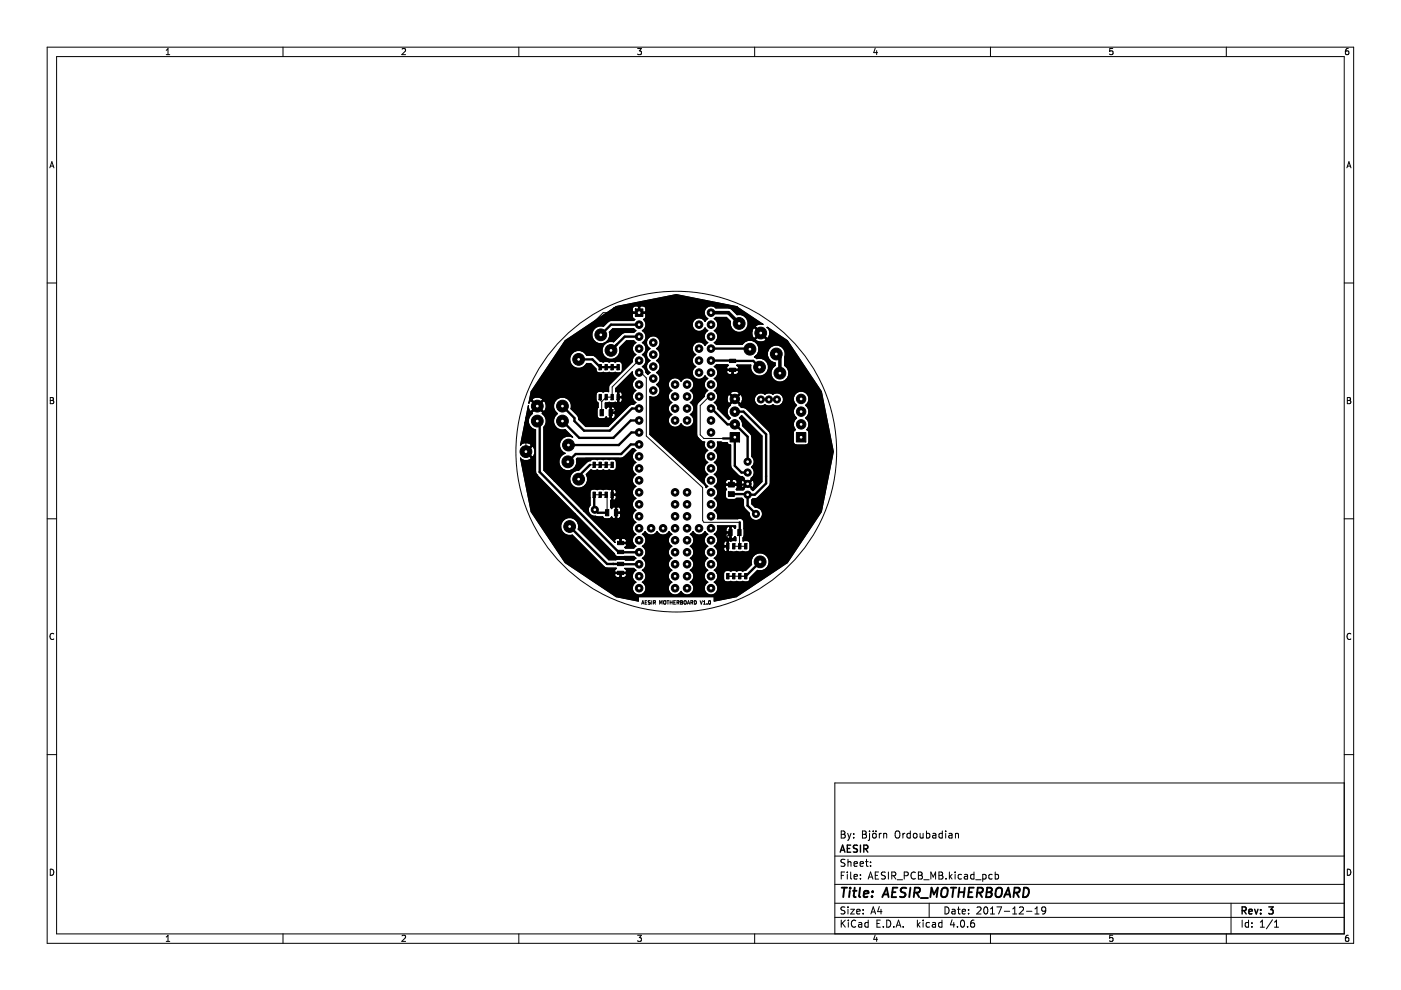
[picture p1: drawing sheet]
<svg xmlns="http://www.w3.org/2000/svg" width="297mm" height="210mm" viewBox="0 0 297 210" stroke-linecap="round" stroke-linejoin="round" font-family="sans-serif">
<g fill="none" stroke="#000" stroke-width=".21">
<path d="M10 10h277v190h-277zM12 12h273v186h-273zM35.2 11.6h.8M35.2 10.7l.4-.4v1.3M60 10v2M85.2 10.4l.5-.1 .3 .4-.8 .9h.8M110 10v2M135.2 10.3h.8l-.4 .5 .3 .1v.6l-.2 .1-.5-.1M160 10v2M185.6 10.2l-.4 1h.9M185.9 10.7v.9M210 10v2"/>
<path d="M235.9 10.3h-.6l-.1 .6 .7-.1v.7l-.2 .1-.5-.1M260 10v2M285.9 10.3l-.4 .1-.2 .2-.1 .7 .3 .3 .4-.1v-.7h-.4l-.3 .2M10.6 35.6l.4-1.3 .4 1.3M10.7 35.2h.6M285.6 35.6l.4-1.3 .4 1.3M285.7 35.2h.6M10 60h2M125.6 76.2l1.7 1.7h3.8M129.5 68.8h6M132.5 71.4l-3 2.9M135.5 66.3h-7.6l-10.6 10.5v20.9l2.6 2.5h1.3l3-3h7l.4 .3v7.3l-1 .9"/>
<path d="M135.5 76.5l-5.7 5.5v2.2h-1.3l-.9 1M135.5 79h.4l1.1 1.1v12.4l12 10.9v7l.2 .3h7.6M155.3 78.4h.1M285 60h2M10.7 84.3h.4l.2 .2-.2 .4 .2 .1 .1 .3-.2 .3h-.5zM10.7 84.9h.4M125.1 98.6h4.7M125.9 98.4l.1 .2M127.3 84.2v.6l.3 .4M127.6 85.2v2.3M131.1 84.2v1.7l-1.6 1.6v.7l-1.6 1.6h-1.4l-5.7-5.7h-2.8l-.7 .6h-2l-3.8 3.8v7.3M150.7 84.1h-.3l-1.9 1.9v6.2l.7 .8h4.1"/>
<path d="M285.7 84.3h.4l.2 .2-.2 .4 .2 .1 .1 .3-.2 .3h-.5zM285.7 84.9h.4M10 110h2M126 104.9h2.5l.2 .2v3.6M130.6 108.7v1.5l1 .9v4M131.6 119.6h.1M131.6 117v.1M154.9 112.9l-.6 .6v2.3h-.5M155.6 115.8h2.5M156.8 112.9v2.9M285 110h2M11.4 134.4a.58 .58 0 0 0-.8 .5 .58 .58 0 0 0 .8 .6"/>
<path d="M136 128.1l.3-.7 .2 .7M136.1 127.9h.4M136.8 127.7h.2M137.2 127.4h-.4v.7h.4M137.8 127.8h.1M137.8 127.8v.3h-.4M137.9 127.4l-.5 .1 .4 .3M138.2 127.4v.7M138.7 127.7l.3 .4M138.9 127.7h-.4M138.9 127.7v-.3h-.4v.7M138.9 127.7h.1"/>
<path d="M139.9 128.1v-.7l.2 .5 .3-.5v.7M140.8 127.4l.4 .1v.4l-.2 .2-.3-.1zM141.4 127.4h.4M141.6 127.4v.7M142.1 127.7h.4M142.1 127.4v.7M142.5 127.4v.7M142.9 127.7h.2M143.2 127.4h-.3v.7h.3M143.5 127.7h.4v-.3h-.4v.7M143.7 127.7l.3 .4M144.3 127.7h.2"/>
<path d="M144.3 127.4l.4 .1-.2 .2 .2 .3-.1 .1h-.3zM145.1 127.4l.4 .1v.4l-.2 .2-.3-.1zM145.7 128.1l.3-.7 .2 .7M145.8 127.9h.4M146.5 127.7h.3l.1-.3h-.4v.7M146.7 127.7l.2 .4M147.2 127.4a.38 .38 0 0 1 .5 .3 .38 .38 0 0 1-.5 .4zM148.4 127.4l.3 .7 .2-.7M149.2 128.1h.4M149.2 127.6l.2-.2v.7M149.9 128v.1M150.3 127.4h.1a.34 .34 0 0 1 .3 .3 .34 .34 0 0 1-.4 .3z"/>
<path d="M154.3 122.2h3.8M286.4 134.4a.58 .58 0 0 0-.8 .5 .58 .58 0 0 0 .8 .6M10 160h2M178.4 176.2h.5l.2 .3-.2 .4 .2 .1 .1 .4-.3 .3h-.5zM178.4 176.9h.5M179.7 176.7l.4 1M180.1 177.7l-.4 .5M180.4 176.7l-.3 1M181 177.5v.2M181 176.8v.1M182.9 176.2h.5l.2 .3-.2 .4 .2 .1 .1 .4-.3 .3h-.5zM182.9 176.9h.5"/>
<path d="M184.4 176.2v.1M184.4 176.7v1.3l-.3 .2M185.1 176.8l.2-.1 .4 .1 .1 .6-.2 .2-.3 .1-.2-.2zM185.1 176.2v.1M185.7 176.2v.1M186.4 176.7v1M186.9 176.7l-.5 .3M187.4 176.8l.2-.1 .3 .1 .1 .9M187.4 176.7v1M189.9 176.4l.2-.2a.5 .5 0 0 1 .7 .5v.5a.5 .5 0 0 1-.5 .5 .5 .5 0 0 1-.5-.5zM191.4 176.7v1M191.9 176.7l-.5 .3"/>
<path d="M193 176.8l-.4-.1-.3 .3 .1 .6h.6M193 176.2v1.5M193.7 176.8l.2-.1 .5 .1v.6l-.1 .2-.4 .1-.2-.2zM195.1 176.7v.9l.4 .1 .2-.2M195.7 176.7v1M196.4 176.8l.5-.1 .2 .3-.1 .6h-.6M196.4 176.2v1.5M197.8 176.8h.6v.9M198.4 177l-.5 .1-.2 .2 .2 .4 .5-.1M199.8 176.8l-.4-.1-.3 .3 .1 .6h.6M199.8 176.2v1.5M200.5 176.2v.1"/>
<path d="M200.5 176.7v1M201.2 176.8h.6l.1 .9M201.9 177l-.5 .1-.3 .2 .3 .4 .5-.1M202.6 176.8l.2-.1 .3 .1 .1 .9M202.6 176.7v1M285 166h-108v32M285 160h2M10.7 184.3a.66 .66 0 0 1 .7 .6 .66 .66 0 0 1-.7 .7zM35.2 198.7l.4-.4v1.3M35.2 199.6h.8M60 198v2M85.2 198.4l.5-.1 .3 .4-.8 .9h.8"/>
<path d="M110 198v2M135.2 198.3h.8l-.4 .5 .3 .1v.6l-.2 .1-.5-.1M160 198v2M177 194.5h108M177 191.5h108M177 187.5h108M177 181.5h108M178.4 195.1v1.5M178.4 185.6h.5M178.6 195.7l.6 .9M179.1 184.9h-.7v1.5M179.1 192.4l-.5-.1-.2 .1v.5l.6 .2 .1 .4-.2 .3-.6-.1"/>
<path d="M179.1 182.3l-.5-.1-.2 .1v.5l.6 .2 .1 .4-.2 .3-.6-.1M179.2 195.1l-.8 .8M179.6 184.9v.1M179.6 185.4v1M179.8 182.2v1.5M179.8 192.3v.1M179.8 192.8v1M179.8 182.8l.2-.1 .4 .1v.9M179.9 195.1v.1M179.9 195.6v1M180.4 192.8h.7l-.7 1h.7M180.4 184.9v1.3l.2 .2"/>
<path d="M181.1 183.2l.7-.2-.1-.2-.4-.1-.2 .2v.7h.6M181.1 185.9l.7-.2-.1-.2-.4-.1-.2 .2v.7h.6M181.4 195.2a.71 .71 0 0 0-1 .5 .71 .71 0 0 0 .7 .9l.3-.2M181.6 193.3l.8-.2-.1-.2-.4-.1-.3 .2 .1 .7h.6M182.1 195.7h.5l.1 .9M182.4 183.2l.7-.2-.1-.2-.4-.1-.2 .2v.7h.6M182.4 186.2v.2M182.4 185.5v.1M182.7 195.9l-.5 .1-.2 .2 .2 .4 .5-.1M183 193.6v.2M183 192.9v.1M183.5 182.7h.6"/>
<path d="M183.7 182.2v1.3l.4 .2M184.1 195.7l-.5-.1-.2 .3 .1 .6h.6M184.1 195.1v1.5M184.1 186.4l.5-1.5 .5 1.5M184.2 186h.7M184.6 182.8v.1M184.6 183.5v.2M184.6 193.8l.5-1.5 .5 1.5M184.8 193.4h.7M185.6 198.2l-.4 1h.9M185.6 185.6h.5M185.9 198.7v.9"/>
<path d="M185.9 195.8h.5M186.3 184.9h-.7v1.5h.7M186.4 192.2l-.3 1.1h.9M186.6 195.1h-.7v1.5h.7M186.8 192.8v1M187.3 196.4v.2M187.7 185l-.6-.1-.2 .1v.5l.7 .2 .1 .4-.3 .3-.5-.1M188 195.1a.76 .76 0 0 1 .9 .7 .76 .76 0 0 1-.9 .8zM188.4 184.9v1.5M189.1 185.7l.7-.1 .1-.2v-.4l-.8-.1v1.5M189.4 185.7l.5 .7M189.5 196.4v.2"/>
<path d="M190 196.6l.5-1.5 .5 1.5M190.1 196.2h.8M190.2 186.5h1.2M191.5 196.4v.2M191.7 185.7l.7-.1 .2-.2-.1-.4-.8-.1v1.5M194.1 185a.71 .71 0 0 0-1 .5 .71 .71 0 0 0 .7 .9l.3-.2M194.5 195.1v1.5M194.6 196l.5 .6M194.7 184.9h.5l.3 .3-.3 .4 .3 .1 .1 .4-.3 .3h-.6zM194.7 185.6h.5M195.1 195.6l-.6 .6M195.7 195.1v.1"/>
<path d="M195.7 195.6v1M195.9 186.5h1.1M197 191.5v3M197.1 195.7l-.5-.1-.2 .3 .1 .6h.6M197.4 186.4v-1.5l.5 1.1 .5-1.1v1.5M197.7 195.7h.6l.1 .9M198.4 195.9l-.5 .1-.3 .2 .3 .4 .5-.1M199.1 184.9h.5l.3 .3-.3 .4 .3 .1v.4l-.3 .3h-.5zM199.1 185.6h.5M199.7 195.7l-.4-.1-.3 .3 .1 .6h.6M199.7 195.1v1.5M200.4 192.3a.76 .76 0 0 1 .8 .7 .76 .76 0 0 1-.8 .8z"/>
<path d="M200.6 186.2v.2M201.3 184.9v1.5M201.4 185.8l.5 .6M201.9 192.9h.5l.1 .9M201.9 195l-.4 1.1h.9M201.9 185.4l-.6 .6M202.2 195.6v1M202.5 193.1l-.5 .1-.2 .2 .2 .4 .5-.1M202.5 184.9v.1M202.5 185.4v1M203 192.8h.6M203 196.4v.2"/>
<path d="M203.2 192.3v1.3l.4 .2M203.8 195.2l.2-.1a.8 .8 0 0 1 .5 .7 .8 .8 0 0 1-.5 .8l-.4-.6zM203.9 185.5l-.5-.1-.3 .3 .2 .6h.6M204 193.3l.7-.2-.1-.2-.4-.1-.2 .2 .1 .7h.5M204.5 185.5h.6v.9M205.1 196.4v.2M205.1 185.7l-.5 .1-.2 .2 .2 .4 .5-.1M205.4 193.6v.2M205.4 192.9v.1M206.5 195.1l-.4 .1a1.01 1.01 0 0 0 0 1.4l.5-.2v-.5l-.2-.2h-.5l-.1 .2M206.5 185.5l-.4-.1-.3 .3 .1 .6h.6M206.5 184.9v1.5"/>
<path d="M206.9 186.5h1.1M207.1 192.4l.6-.1 .3 .4-.9 1.1h.9M208.4 185.5l.4-.1 .3 .3-.2 .6h-.5M208.4 185.4v1.5M208.7 192.4l.2-.1a.8 .8 0 0 1 .6 .7 .8 .8 0 0 1-.6 .8l-.3-.6zM210 198v2M210 193.8h.9M210 192.7l.4-.4v1.5M210.4 185.5l-.5-.1-.3 .3 .2 .6h.6M211 185.5l.4-.1 .3 .3-.1 .6h-.6M211 184.9v1.5M211.4 192.3h1l-.7 1.5"/>
<path d="M212.9 193.2h1.2M214.7 193.8h.9M214.7 192.7l.4-.4v1.5M216.1 192.4l.6-.1 .3 .4-.9 1.1h.9M217.6 193.2h1.2M219.4 193.8h.9M219.4 192.7l.5-.4v1.5M221.7 192.9l-.3 .3-.4-.1-.1-.2v-.3l.2-.3 .5 .1 .1 .2a1 1 0 0 1-.4 1.2h-.3M235.9 198.3h-.6l-.1 .6h.7v.6l-.2 .1-.5-.1M260 198v2M261 191.5v6.5M263.4 195.1v1.5"/>
<path d="M264.7 195.7l-.4-.1-.3 .3 .1 .6h.6M264.7 195.1v1.5M265.4 196.4v.2M265.4 195.7v.1M267.2 196.6h.9M267.2 195.5l.4-.4v1.5M269.8 195l-1.3 1.9M270.2 196.6h.9M270.2 195.5l.4-.4v1.5M285.7 184.3a.66 .66 0 0 1 .7 .6 .66 .66 0 0 1-.7 .7zM285.9 198.3l-.4 .1-.2 .2-.1 .7 .3 .3 .4-.1v-.6l-.4-.1-.3 .2"/>
<circle cx="143.4" cy="95.8" r="34"/>
</g>
<g fill="none" stroke="#000" stroke-width=".3">
<path d="M179.6 179.9h.5M180.4 179.2h-.8v1.5h.8M181.8 179.3l-.6-.1-.2 .1v.5l.6 .2 .2 .4-.3 .3-.6-.1M182.4 179.2v1.5M183.1 180l.8-.1 .1-.2-.1-.4-.8-.1v1.5M183.5 180l.5 .7M178.1 180.7l.5-1.5 .5 1.5M178.3 180.3h.7M263.4 193.1l.7-.1 .1-.2-.1-.4-.7-.1v1.5M263.7 193.1l.5 .7M264.8 193.3l.7-.2-.1-.2-.4-.1-.2 .2 .1 .7h.5M266 192.8l.4 1 .3-1"/>
<path d="M267.3 193.6v.2M267.3 192.9v.1M269 192.3h.9l-.5 .6 .5 .1v.6l-.3 .2-.6-.2"/>
</g>
<g fill="none" stroke="#000" stroke-width=".4">
<path d="M178.5 188.2h1.1M179 188.2l-.2 2M180.2 188.9l-.2 1.3M180.3 188.2l-.1 .2M180.8 188.9h.8M181.2 188.2l-.2 1.7 .1 .2 .3 .1M182.4 188.2l-.3 1.7 .3 .3M183.1 189.5l1-.1v-.4l-.6-.1-.3 .3v.9h.7M184.9 190v.2M185 189v.2M187.1 190.2l.9-2 .4 2M187.3 189.6h1"/>
<path d="M189.2 189.2h.7M190.3 188.2h-1l-.2 2h.9M192.2 188.3a.85 .85 0 0 0-1.1 .1l-.1 .6 .9 .5-.1 .5a.85 .85 0 0 1-1 .1M193 188.2l-.2 2M193.8 189.3h.8l.3-.2a.51 .51 0 0 0-.2-.9h-.7l-.3 2M194.3 189.3l.6 .9M195.2 190.4h1.6M197.3 190.2l.2-2 .5 1.4 .8-1.4-.2 2M199.8 188.5a.69 .69 0 0 1 1.1 0 1.47 1.47 0 0 1-.6 1.7l-.6-.1a1.5 1.5 0 0 1 .1-1.6zM201.6 188.2h1.1M202.2 188.2l-.3 2M203.3 189.2h1.1"/>
<path d="M203.4 188.2l-.2 2M204.5 188.2l-.2 2M205.4 189.2h.6M206.5 188.2h-1l-.2 2h.9M207.2 189.3h.7l.4-.2a.51 .51 0 0 0-.2-.9h-.8l-.2 2M207.7 189.3l.5 .9M209.2 189.2h.7M209.3 188.2h.7l.2 .2 .1 .4-.4 .4 .2 .1a.58 .58 0 0 1-.3 .9h-.7zM211.3 188.5a.69 .69 0 0 1 1.1 0 1.47 1.47 0 0 1-.6 1.7l-.5-.1a1.5 1.5 0 0 1 0-1.6zM212.9 190.2l.9-2 .4 2M213.1 189.6h1M215 189.3h.8l.3-.2a.51 .51 0 0 0-.2-.9h-.8l-.2 2"/>
<path d="M215.5 189.3l.5 .9M217.1 188.2a.96 .96 0 0 1 1.1 .6 .96 .96 0 0 1-.3 1.1l-.6 .3h-.4z"/>
</g>
<g fill="none" stroke="#000" stroke-width=".5">
<path d="M122.7 76.2h2.9l1.7 1.7h3.8M135.3 69.1l.2-.3h-6l-2.1 2.2M135.5 71.4h-3l-3.3 3.3M150.7 76.5h9l1.3 1.4M150.7 73.9h8.2l.1 .1M113.9 89.3l.5 .5v10.3l16.7 16.9 4.4 .1M119.3 86.1l2.5 2.5v.7l2 2h5.5l4.7-4.7h1.5M125.1 98.6l-2.4 2.4v.6M135.5 89.2h-1.8l-3.7 3.6h-7.2l-3.5-3.5M135.5 91.7h-1.6l-2.7 2.7h-10.7M135.5 94.2h-1.8l-2 2.1h-9.7l-1.6 1.6M150.7 86.6l3.5 3.4h1.6"/>
<path d="M153.3 93h2.2l.3-.3v6.1l1.4 1.4h1.3M155.3 84.1l.5 .5M155.7 89.8l2.8 2.8v5.3M155.8 87.3h1.8l4.8 4.8v10.4l-2.4 2.4h-1.5M120.8 111.6l7.9 8h6.8M126 104.9v3.1l.7 .7h2M155.1 104.8h3.3l.1 .1M156.8 110.7v2.2M158.5 102.6l-.2 .2h-3.2M158.5 104.9v2.3l1.8 1.8M161.2 119.1l-3.1 3.1"/>
</g>
<g fill="#000" stroke="#000" stroke-width=".21">
<path d="M127 77.3h.5v1.1h-.5z" fill-rule="evenodd"/>
<path d="M128.3 77.3h.5v1.1h-.5z" fill-rule="evenodd"/>
<path d="M129.5 77.3h.5v1.1h-.5z" fill-rule="evenodd"/>
<path d="M130.8 77.3h.5v1.1h-.5z" fill-rule="evenodd"/>
<path d="M134.7 65.5h1.6v1.6h-1.6z" fill-rule="evenodd"/>
<path d="M154.7 78.1h1.3v.7h-1.3z" fill-rule="evenodd"/>
<path d="M154.7 76.2h1.3v.7h-1.3z" fill-rule="evenodd"/>
<path d="M119.8 72.2l10.3-6.8h4v.6l.1 .2h1.2v-1.2h.2v1.2h1.2l.1-.2-.1-.9-.4-.2h-.6l-.2 .1-1-.1-.5 .5h-4l.5-.4 12.8-2.5 12.7 2.5 5.7 3.8-.9-.1-.6 .3-.2 .3 2.5 2.5a1.41 1.41 0 0 0 0-2.3l4.3 2.7 7.2 10.8 2.6 12.8-2.6 12.7-7.2 10.8-10.8 7.2-4.7 .9v-.9h-16.1v.9l-4.7-.9-7.1-4.7h6.8a.63 .63 0 0 0 .5 .7h.5l.1-.2v-.7h.3v.7l.2 .2 .7-.1a.45 .45 0 0 0 .1-.8h-2.3l-.1 .2h-6.8l-3.7-2.5-7.2-10.8-2.2-11.4a1.42 1.42 0 0 0 2.3 0l-1.4-1.3h.4l1.1 1.1a1.41 1.41 0 0 0 0-2.3l-1.1 1.2-.4-.1 1.4-1.3a1.42 1.42 0 0 0-2.3 0l.9-4.7h.7a1.92 1.92 0 0 0 1.5 1.5v8.9l.3 .6 16.5 16.7 .2 .4 .4 .2h3.5l.4 .4-.4 .3h-1.7l-.5-.1-3.1 .1-6.5-6.5 .1-.2a1.92 1.92 0 0 0-1.8-2.3 1.92 1.92 0 0 0-2 2.1 1.92 1.92 0 0 0 2.4 1.6l6.8 6.8 .6 .3h2l-.1 .1a.45 .45 0 0 0-.2 .7h2.3l.2-.3-.4-.5h1.9l.4 .4-.1 .1a1.44 1.44 0 0 0 .1 2.4 1.45 1.45 0 0 0-.4 2.2 1.45 1.45 0 0 0 2.2 0 1.45 1.45 0 0 0-.4-2.2 1.42 1.42 0 0 0 .8-1.2 1.42 1.42 0 0 0-.8-1.3 1.42 1.42 0 0 0 .8-1.3 1.42 1.42 0 0 0-.8-1.2 1.42 1.42 0 0 0 .8-1.3 1.42 1.42 0 0 0-.8-1.3 1.42 1.42 0 0 0 .8-1.2 1.42 1.42 0 0 0-.8-1.3l.6-.6v.1a1.44 1.44 0 0 0 2.5-.1 1.42 1.42 0 0 0 1.3 .8 1.42 1.42 0 0 0 1.3-.8l.5 .6h-.1a1.44 1.44 0 0 0 .1 2.5 1.42 1.42 0 0 0-.7 1.3 1.42 1.42 0 0 0 .7 1.3 1.42 1.42 0 0 0-.7 1.2 1.42 1.42 0 0 0 .7 1.3 1.42 1.42 0 0 0-.7 1.3 1.42 1.42 0 0 0 .7 1.2 1.45 1.45 0 0 0-.3 2.3 1.45 1.45 0 0 0 2.3-.3 1.45 1.45 0 0 0 2.3 .3 1.45 1.45 0 0 0-.3-2.3 1.42 1.42 0 0 0 .7-1.2 1.42 1.42 0 0 0-.7-1.3 1.42 1.42 0 0 0 .7-1.3 1.42 1.42 0 0 0-.7-1.2 1.42 1.42 0 0 0 .7-1.3 1.42 1.42 0 0 0-.7-1.3 1.42 1.42 0 0 0 .7-1.2 1.42 1.42 0 0 0-.7-1.3l.5-.6 .1 .1a1.44 1.44 0 0 0 2.5-.1l.6 .6h-.2a1.44 1.44 0 0 0 .2 2.5 1.42 1.42 0 0 0-.8 1.3 1.42 1.42 0 0 0 .8 1.3 1.42 1.42 0 0 0-.8 1.2 1.42 1.42 0 0 0 .8 1.3 1.42 1.42 0 0 0-.8 1.3 1.42 1.42 0 0 0 .8 1.2 1.45 1.45 0 0 0-.5 2.2 1.45 1.45 0 0 0 2.3 0 1.45 1.45 0 0 0-.5-2.2 1.37 1.37 0 0 0 .7-1.8h1.3v1.1a.65 .65 0 0 0 .7 .7l.8-.1 .4 .1 .9-.1 .4 .1 .9-.1 .9 .1a.69 .69 0 0 0 .6-.9l1.6-1.6 .2 .1a1.92 1.92 0 0 0 2.3-1.8 1.92 1.92 0 0 0-2.1-2 1.92 1.92 0 0 0-1.6 2.5l-1.3 1.3-.6 .1-.4-.1-.9 .1-.9-.1-.4 .1-.3-.1a.9 .9 0 0 0-1.1 .4l-.1 .2h-1.3l-.7-.7h.2a1.44 1.44 0 0 0-.2-2.5 1.4 1.4 0 0 0 .4-2.3h1.6v.4l.3 .4 .3 .1 .2-.1v-.9h-.6l-.2 .1h-1.6l-.4-.3 .7-.7h1.3v.4l.2 .2h.6v-.9l-.2-.2-.3 .1-.3 .4h-1.3l.1-.3a1.4 1.4 0 0 0-.8-1.5l2.5-.1v.5a.52 .52 0 0 0 .9 .3v-1h-.7l-.2 .2h-2.3l.4-.4 .2-.7h1.7v.5l.2 .2h.7v-1a.49 .49 0 0 0-.6-.1 .49 .49 0 0 0-.3 .4h-1.7l-.1-.6h3.9l-.2 .5v-.1a.45 .45 0 0 0-.8-.1v2.2l.4 .2 .4-.4 .2 .2v.6l-1.1 .1-.3-.1-.2 .2v2.1l.2 .1 .3-.1 .9 .1 .4-.1 .9 .1 .4-.1 .9 .1a.65 .65 0 0 0 .6-.6v-1.4a1.11 1.11 0 0 0-1.5-.3v-.7l.3-.4-.1-2.9a.87 .87 0 0 0-1.3-.7h-4.3l.1-.2a1.4 1.4 0 0 0-.8-1.6 1.42 1.42 0 0 0 .8-1.3 1.42 1.42 0 0 0-.8-1.2 1.42 1.42 0 0 0 .8-1.3 1.42 1.42 0 0 0-.8-1.3l.6-.4 .2-.6h1.6l.2 .5h.9v-.8h.3v.8h1l.1-.2h.8l.2 .9 .2 .1 .8-.8h.4l.8 .8 .2-.1a1.01 1.01 0 0 0-.2-1.5l-.8 .8h-.4l-.8-.8-.2 .1-.2 .5h-.8a.65 .65 0 0 0-.5-.8h-.4l-.2 .2-.9-.2-.5 .5h-1.6v-.5l-.2-.6-.6-.4 .2-.1a1.44 1.44 0 0 0-.2-2.5 1.42 1.42 0 0 0 .8-1.2 1.42 1.42 0 0 0-.8-1.3 1.37 1.37 0 0 0 .7-1.8l2.1 .1 .1 .4 .6 .2v4.4l.3 .6 1.4 1.4 .8 .3 .4 .3-.1 .2 .8 .8 .8-.8v-.2a1.42 1.42 0 0 0 0-2.4 1.39 1.39 0 0 0 .1-2.2l-.1-4.5-1.9-2v-.6l-.2-.6-.4-.5 .4-.4 4.3 4.2v9.7l-1.8 1.9-1.2-1.2-.9 1.1h-1.4l-.1-.1 .2-.4v-.4l-.1-.1h-2.2a.57 .57 0 0 0 0 .9l-.2 .2a2.06 2.06 0 0 0 .2 1.7l.4 .2h1.3l.5-.3h1.1l.3 .4 .1 1.5 1.2 1.3v.4a1.41 1.41 0 0 0 1.6 1.2 1.41 1.41 0 0 0 1.2-1.6 1.41 1.41 0 0 0-1.6-1.2l-.7-.8v-.8l.2-.2 .8-.1 .3-.2 2.4-2.4 .2-.6-.1-10.8h5v2l.2 .5 .5 .2h2a.65 .65 0 0 0 .6-.7v-2l-.2-.4-.3-.2 .2-.2a1.65 1.65 0 0 0-.4-2.3 1.64 1.64 0 0 0 0-2.7 1.66 1.66 0 0 0 .3-2.4 1.66 1.66 0 0 0-2.5 0 1.66 1.66 0 0 0 .3 2.4 1.64 1.64 0 0 0 0 2.7 1.61 1.61 0 0 0-.2 2.5l-.3 .1-.2 .5h-5l-4.9-5-.3-.2-.8-.1-1.4-1.6-1 .9 .1 .2a1.66 1.66 0 0 0-.1 2.7l-.3 .4-2.3-2.3a1.32 1.32 0 0 0-.8-1.4 1.34 1.34 0 0 0 .8-1h1.9l.1 .7 .2 .5 .2 .1 1-1h.4l.9 1 .3-.1 .2-.5h2.5a1.51 1.51 0 0 0 2.3 .9 1.72 1.72 0 0 0 1.7 0 1.43 1.43 0 0 0 2.2-1.3 1.43 1.43 0 0 0-2.3-1.1 1.72 1.72 0 0 0-1.7 0 1.41 1.41 0 0 0-1.6 0 1.41 1.41 0 0 0-.6 1.5h-2.5v-.8l-.2-.5-.3-.1-.9 1h-.4l-1-1-.2 .1-.3 .6h-1.9l-.2-.9h2.8l1 1 1-1a1.17 1.17 0 0 0-2 0h-2.8l-.6-.6a1.42 1.42 0 0 0 .8-1.3 1.42 1.42 0 0 0-.8-1.2 1.4 1.4 0 0 0 .8-1.6h1.8l.3 .6 .7 .1 .2-.2v-.7h.2v.7l.2 .2h.5a.52 .52 0 0 0 .3-.9l-4.2 .2-.2-.5-.6-.5 .5-.4h2.3l.3 .2h-.2a.45 .45 0 0 0-.1 .8h2.2l.2-.4-.4-.4 .1-.1 2.9 .1a1.92 1.92 0 0 0 1.7 2.3 1.92 1.92 0 0 0 2-2.2 1.92 1.92 0 0 0-2.4-1.6l-.5-.3 .3-.3h2.4a1.85 1.85 0 0 0 1.6 1.5v.6a1.92 1.92 0 0 0-.4 2.9 1.92 1.92 0 0 0 2.9 0 1.92 1.92 0 0 0-.4-2.9l-.1-1.8a1.91 1.91 0 0 0-1.6-2.6 1.91 1.91 0 0 0-2 2.3h-2.4l.3-.3a1.92 1.92 0 0 0-.5-2.7 1.92 1.92 0 0 0-2.7 .6h-5.5l-.5-.4 .7-.7h8l.2 .3a1.52 1.52 0 0 0 2.1-.3l-1.1-1.1-1.2 1.1h-8l.1-.2a1.4 1.4 0 0 0-.8-1.6 1.42 1.42 0 0 0 .8-1.3 1.42 1.42 0 0 0-.8-1.2l.4-.3h2.2l.9 .8a1.88 1.88 0 0 0 .6 2 1.88 1.88 0 0 0 2 .2h1.9v.7l.3 .6 .3 .2 1.1-1.2-1.1-1.1-.3 .1-.3 .7h-1.9l.3-.1a1.91 1.91 0 0 0 .7-2.4 1.91 1.91 0 0 0-2.2-1.1l-1.5-1.3-3-.1a1.44 1.44 0 0 0-2.2 .1 1.44 1.44 0 0 0 .5 2.2l-.6 .6-.1-.2a1.46 1.46 0 0 0-2.2-.3 1.46 1.46 0 0 0 .1 2.3 1.46 1.46 0 0 0 2.2-.5l.6 .6-.2 .1a1.44 1.44 0 0 0 .2 2.4l-.6 .6-.1-.1a1.46 1.46 0 0 0-2.3-.2 1.46 1.46 0 0 0 .4 2.3 1.42 1.42 0 0 0-.8 1.3 1.42 1.42 0 0 0 .8 1.2 1.45 1.45 0 0 0-.3 2.3 1.45 1.45 0 0 0 2.3-.3l.6 .6h-.2a1.44 1.44 0 0 0 .2 2.5 1.31 1.31 0 0 0-.8 1.3l-1.4 1.3-.2 .6v6.2a2.13 2.13 0 0 0 1.5 1.5h.2l-.1 .2a1.4 1.4 0 0 0 .8 1.6 1.42 1.42 0 0 0-.8 1.3 1.42 1.42 0 0 0 .8 1.2 1.42 1.42 0 0 0-.8 1.3 1.42 1.42 0 0 0 .8 1.3 1.42 1.42 0 0 0-.8 1.3 1.42 1.42 0 0 0 .8 1.2l-.4 .3-.2-.6-11.7-10.7v-8l.4 .1a1.44 1.44 0 0 0 1.6-.7 1.44 1.44 0 0 0-.2-1.7h2.1l.2 .5 .5 .5a1.42 1.42 0 0 0-.7 1.3 1.42 1.42 0 0 0 .7 1.2 1.42 1.42 0 0 0-.7 1.3 1.42 1.42 0 0 0 .7 1.3 1.45 1.45 0 0 0-.3 2.3 1.45 1.45 0 0 0 2.3-.4 1.45 1.45 0 0 0 2.3 .4 1.45 1.45 0 0 0-.3-2.3 1.42 1.42 0 0 0 .7-1.3 1.42 1.42 0 0 0-.7-1.3 1.42 1.42 0 0 0 .7-1.2 1.42 1.42 0 0 0-.7-1.3 1.45 1.45 0 0 0 .3-2.3 1.45 1.45 0 0 0-2.3 .4 1.45 1.45 0 0 0-1.8-.7 1.45 1.45 0 0 0-.9 1.6h-2.1l-.4-.3h.1a1.44 1.44 0 0 0-.1-2.5 1.42 1.42 0 0 0 .8-1.3 1.42 1.42 0 0 0-.8-1.2 1.42 1.42 0 0 0 .8-1.3 1.42 1.42 0 0 0-.8-1.3 1.45 1.45 0 0 0 .4-2.2 1.45 1.45 0 0 0-2.2 0 1.45 1.45 0 0 0 .4 2.2 1.42 1.42 0 0 0-.8 1.3 1.42 1.42 0 0 0 .8 1.3 1.42 1.42 0 0 0-.8 1.2 1.42 1.42 0 0 0 .8 1.3l-.4 .4-.5-.4-.2-.8-.5-.5h.1a1.44 1.44 0 0 0-.1-2.5 1.42 1.42 0 0 0 .8-1.3 1.42 1.42 0 0 0-.8-1.3 1.42 1.42 0 0 0 .8-1.2 1.42 1.42 0 0 0-.8-1.3 1.42 1.42 0 0 0 .2-2.4l.5-.5v-.6l-.1-.2h-2.6l-.1 .2v.6l.5 .5-.2 .2h-4.9l-.6 .3-1 1a1.91 1.91 0 0 0-2.4 1.6 1.91 1.91 0 0 0 2.1 2.1 1.91 1.91 0 0 0 1.6-2.5l.7-.7h4.5l.4 .4-.4 .4-2.3 .1-2 1.9-.2-.1a1.92 1.92 0 0 0-2.3 1.8 1.92 1.92 0 0 0 2.1 2 1.92 1.92 0 0 0 1.6-2.5l1.5-1.4h1.6l.4 .3a1.42 1.42 0 0 0-.8 1.3 1.42 1.42 0 0 0 .8 1.3 1.38 1.38 0 0 0-.7 1.5l-4.8 4.8-.3 .5v1h-.7l-.4 .1-.9-.1a.65 .65 0 0 0-.6 .6v1.4l.4 .5v.9l-.2 .5v1.3l.2 .4 .4 .2h.7l.5-.2 .1-.2 .3 .3 .4 .1 .1-.2v-1h.3v1a.49 .49 0 0 0 .6 .2 .49 .49 0 0 0 .3-.5v-.5l-.2-.2h-1v-1.2h.3v1h.7l.2-.2-.1-.7a.45 .45 0 0 0-.8-.1l-.6-.2-.5 .4-.2-.2v-.9l.9-.2 .3 .1 .9-.1 .4 .1 .1-.2v-.9h.3v.9l.2 .2a.71 .71 0 0 0 .6-.9l-.2-.2h-.9v-1.1h.3v.9h.6l.2-.2-.1-.6-.6-.3a.42 .42 0 0 1-.6 0h-.1v-.6l3.5-3.6 .2 1 .5 .5h-.1a1.44 1.44 0 0 0 .1 2.5 1.42 1.42 0 0 0-.8 1.3 1.42 1.42 0 0 0 .8 1.2 1.11 1.11 0 0 1-1.2 .5l-4.7 4.6h-4.7l-1.5-1.5-.1-.6-1.5-1.6v-.2a1.92 1.92 0 0 0-2.6-2.2 1.92 1.92 0 0 0-.3 3.4 1.9 1.9 0 0 0-.7 2.4 1.9 1.9 0 0 0 2.3 1l1.6 1.6-.5-.2a1.9 1.9 0 0 0-2.2 1.3 1.9 1.9 0 0 0 1.1 2.3 1.9 1.9 0 0 0-1.2 2.4 1.9 1.9 0 0 0 2.4 1.3 1.9 1.9 0 0 0 1.2-2.4l.2-.2h9.3l.6-.3 1.8-1.8h.3l.4 .4-.1 .1a1.44 1.44 0 0 0 .1 2.4 1.42 1.42 0 0 0-.8 1.3 1.42 1.42 0 0 0 .8 1.3 1.42 1.42 0 0 0-.8 1.3 1.42 1.42 0 0 0 .8 1.2 1.42 1.42 0 0 0-.8 1.3 1.42 1.42 0 0 0 .8 1.3 1.42 1.42 0 0 0-.8 1.2 1.42 1.42 0 0 0 .8 1.3 1.42 1.42 0 0 0-.8 1.3 1.42 1.42 0 0 0 .8 1.2 1.42 1.42 0 0 0-.8 1.3 1.42 1.42 0 0 0 .8 1.3 1.42 1.42 0 0 0-.8 1.3 1.42 1.42 0 0 0 .8 1.2l-.4 .4h-1.7l-.3-.1 .2-.1a.45 .45 0 0 0 .1-.7h-1.3v-1h.3v.7h1l.2-.2a.63 .63 0 0 0-.6-.7h-.4l-.2 .2-.4-.2-.7 .1a.45 .45 0 0 0-.2 .8l-6.6-6.6h.9l.2 .5a1.78 1.78 0 0 0 1.5 .6l1.4 .1 .1 .2a1.3 1.3 0 0 0 1.8-.2v.1a.45 .45 0 0 0 .8 .1v-1h.2v1l.2 .2a.63 .63 0 0 0 .7-.5v-.5l-.2-.2h-.9v-1.2h.2v1h.7l.2-.2-.1-.7a.45 .45 0 0 0-.8-.1l-.6-.2-.4 .4-.2-.2v-1.5l.2-.2v-.9h.2v.9l.2 .2 .3-.1 .3-.4v-.4l-.2-.2h-.9l.1-1.1h.2v.9h.6l.2-.2a.71 .71 0 0 0-.5-.9 .5 .5 0 0 1-.8 0l-.2 .1-.9-.1-.4 .1-.9-.1-.4 .1-.4-.1a.9 .9 0 0 0-1.1 .4v3l-.4 .7v.6h-.9l-6.3-6.4h3.3l.3 .7a1.92 1.92 0 0 0 2.6 .5 1.92 1.92 0 0 0 .6-2.6l1-1 .4 .2 .9-.2 .4 .2 .9-.2 .9 .2 .4-.2 .3 .2a.9 .9 0 0 0 1.1-.4 2.26 2.26 0 0 0-.1-1.9l-.5-.2-.8 .2-.4-.2-.9 .2-.4-.2-.9 .2-.4-.2-.7 .1-.3 .3-.7 .2-1.8 1.8h-.4a1.92 1.92 0 0 0-1.5 2.3h-3.3l-2.2-2.3v-9.1l.2-.2a1.92 1.92 0 0 0-.5-2.7l.1-.3-1.2-1.1-1.1 1.1 .1 .3a1.91 1.91 0 0 0-.9 2h-.7l.7-3.7 .3 1.1 .3 .2 1.1-1.2h.4l1.2 1.2a1.41 1.41 0 0 0 0-2.3l-1.2 1.1h-.4l-1.1-1.1-.3 .1-.2 .4 .2-.7h.5l1.1 1.1 1.2-1.1-.2-.3a1.52 1.52 0 0 0-2.1 .3h-.5l.3-1.8 4.3-6.4h3.9a1.9 1.9 0 0 0 1.6 1.5 1.9 1.9 0 0 0 2-1h.8l1.2 1.1a.71 .71 0 0 0 .6 .9l.9-.2 .4 .2 .9-.2 .3 .2 .9-.2 .9 .2a.65 .65 0 0 0 .7-.7l-.1-1.4a1.11 1.11 0 0 0-1.5-.2l-.4-.2-.8 .2-.4-.2-.9 .2-.6-.2-1.4-1.2-1.5-.1-.1-.2a1.92 1.92 0 0 0-2.4-.7 1.92 1.92 0 0 0-1.1 2.2h-3.9z" fill-rule="evenodd"/>
<path d="M125.7 98h.5v1.1h-.5z" fill-rule="evenodd"/>
<path d="M127 98h.5v1.1h-.5z" fill-rule="evenodd"/>
<path d="M127 83.6h.5v1.2h-.5z" fill-rule="evenodd"/>
<path d="M127.2 86.9h.7v1.3h-.7z" fill-rule="evenodd"/>
<path d="M128.3 98h.5v1.1h-.5z" fill-rule="evenodd"/>
<path d="M128.3 83.6h.5v1.2h-.5z" fill-rule="evenodd"/>
<path d="M129.5 98h.5v1.1h-.5z" fill-rule="evenodd"/>
<path d="M129.5 83.6h.5v1.2h-.5z" fill-rule="evenodd"/>
<path d="M129.1 86.9h.7v1.3h-.7z" fill-rule="evenodd"/>
<path d="M130.8 83.6h.5v1.2h-.5z" fill-rule="evenodd"/>
<path d="M154.8 91.7h2v2h-2z" fill-rule="evenodd"/>
<path d="M168.9 91.7h2v2h-2z" fill-rule="evenodd"/>
<path d="M125.7 104.3h.5v1.2h-.5z" fill-rule="evenodd"/>
<path d="M127 104.3h.5v1.2h-.5z" fill-rule="evenodd"/>
<path d="M128.3 104.3h.5v1.2h-.5z" fill-rule="evenodd"/>
<path d="M128.4 108.1h.7v1.3h-.7z" fill-rule="evenodd"/>
<path d="M129.5 104.3h.5v1.2h-.5z" fill-rule="evenodd"/>
<path d="M130.9 114.8h1.3v.7h-1.3z" fill-rule="evenodd"/>
<path d="M130.9 116.7h1.3v.7h-1.3z" fill-rule="evenodd"/>
<path d="M130.9 119.2h1.3v.7h-1.3z" fill-rule="evenodd"/>
<path d="M130.3 108.1h.7v1.3h-.7z" fill-rule="evenodd"/>
<path d="M154.4 102.3h1.3v1h-1.3z" fill-rule="evenodd"/>
<path d="M154.4 104.3h1.3v1h-1.3z" fill-rule="evenodd"/>
<path d="M154.5 112.3h.7v1.3h-.7z" fill-rule="evenodd"/>
<path d="M154.1 115.3h.5v1.1h-.5z" fill-rule="evenodd"/>
<path d="M155.3 115.3h.5v1.1h-.5z" fill-rule="evenodd"/>
<path d="M156.4 112.3h.7v1.3h-.7z" fill-rule="evenodd"/>
<path d="M156.6 115.3h.5v1.1h-.5z" fill-rule="evenodd"/>
<path d="M157.9 115.3h.5v1.1h-.5z" fill-rule="evenodd"/>
<path d="M130.9 121.1h1.3v.7h-1.3z" fill-rule="evenodd"/>
<path d="M154.1 121.6h.5v1.1h-.5z" fill-rule="evenodd"/>
<path d="M155.3 121.6h.5v1.1h-.5z" fill-rule="evenodd"/>
<path d="M156.6 121.6h.5v1.1h-.5z" fill-rule="evenodd"/>
<path d="M157.9 121.6h.5v1.1h-.5z" fill-rule="evenodd"/>
<circle cx="122.7" cy="76.2" r="1.25"/>
<circle cx="127.4" cy="71" r="1.25"/>
<circle cx="129.5" cy="74.3" r="1.25"/>
<circle cx="135.5" cy="79" r=".8"/>
<circle cx="135.5" cy="71.4" r=".8"/>
<circle cx="135.5" cy="68.8" r=".8"/>
<circle cx="135.5" cy="73.9" r=".8"/>
<circle cx="135.5" cy="76.5" r=".8"/>
<circle cx="138.5" cy="72.6" r=".8"/>
<circle cx="138.5" cy="75.2" r=".8"/>
<circle cx="138.5" cy="77.7" r=".8"/>
<circle cx="148.2" cy="68.8" r=".8"/>
<circle cx="148.2" cy="73.9" r=".8"/>
<circle cx="148.2" cy="76.5" r=".8"/>
<circle cx="148.2" cy="79" r=".8"/>
<circle cx="150.7" cy="66.3" r=".8"/>
<circle cx="150.7" cy="68.8" r=".8"/>
<circle cx="150.7" cy="73.9" r=".8"/>
<circle cx="150.7" cy="79" r=".8"/>
<circle cx="150.7" cy="71.4" r=".8"/>
<circle cx="150.7" cy="76.5" r=".8"/>
<circle cx="156.7" cy="68.6" r="1.25"/>
<circle cx="159" cy="74" r="1.25"/>
<circle cx="161" cy="77.9" r="1.25"/>
<circle cx="161.3" cy="70.6" r="1.25"/>
<circle cx="164.6" cy="75.1" r="1.25"/>
<circle cx="165.4" cy="79.1" r="1.25"/>
<circle cx="111.5" cy="95.8" r="1.25"/>
<circle cx="113.9" cy="89.3" r="1.25"/>
<circle cx="113.9" cy="86.1" r="1.25"/>
<circle cx="119.3" cy="89.3" r="1.25"/>
<circle cx="119.3" cy="86.1" r="1.25"/>
<circle cx="120.4" cy="97.9" r="1.25"/>
<circle cx="120.5" cy="94.4" r="1.25"/>
<circle cx="135.5" cy="99.3" r=".8"/>
<circle cx="135.5" cy="89.2" r=".8"/>
<circle cx="135.5" cy="91.7" r=".8"/>
<circle cx="135.5" cy="96.8" r=".8"/>
<circle cx="135.5" cy="94.2" r=".8"/>
<circle cx="135.5" cy="86.6" r=".8"/>
<circle cx="135.5" cy="81.5" r=".8"/>
<circle cx="135.5" cy="84.1" r=".8"/>
<circle cx="138.5" cy="82.8" r=".8"/>
<circle cx="138.5" cy="80.3" r=".8"/>
<circle cx="143.1" cy="89.2" r=".8"/>
<circle cx="143.1" cy="81.5" r=".8"/>
<circle cx="143.1" cy="86.6" r=".8"/>
<circle cx="143.1" cy="84.1" r=".8"/>
<circle cx="145.7" cy="89.2" r=".8"/>
<circle cx="145.7" cy="84.1" r=".8"/>
<circle cx="145.7" cy="86.6" r=".8"/>
<circle cx="145.7" cy="81.5" r=".8"/>
<circle cx="150.7" cy="94.2" r=".8"/>
<circle cx="150.7" cy="96.8" r=".8"/>
<circle cx="150.7" cy="86.6" r=".8"/>
<circle cx="150.7" cy="81.5" r=".8"/>
<circle cx="150.7" cy="99.3" r=".8"/>
<circle cx="150.7" cy="91.7" r=".8"/>
<circle cx="150.7" cy="84.1" r=".8"/>
<circle cx="150.7" cy="89.2" r=".8"/>
<circle cx="155.8" cy="84.6" r="1"/>
<circle cx="155.8" cy="90" r="1"/>
<circle cx="155.8" cy="87.3" r="1"/>
<circle cx="158.5" cy="97.9" r=".76"/>
<circle cx="161.3" cy="84.7" r=".75"/>
<circle cx="163" cy="84.7" r=".75"/>
<circle cx="164.7" cy="84.7" r=".75"/>
<circle cx="169.9" cy="90" r="1"/>
<circle cx="169.9" cy="87.3" r="1"/>
<circle cx="169.9" cy="84.6" r="1"/>
<circle cx="120.8" cy="111.6" r="1.25"/>
<circle cx="122.7" cy="101.6" r="1.25"/>
<circle cx="126.1" cy="108.1" r=".75"/>
<circle cx="135.5" cy="104.4" r=".8"/>
<circle cx="135.5" cy="106.9" r=".8"/>
<circle cx="135.5" cy="112" r=".8"/>
<circle cx="135.5" cy="101.9" r=".8"/>
<circle cx="135.5" cy="117.1" r=".8"/>
<circle cx="135.5" cy="119.6" r=".8"/>
<circle cx="135.5" cy="109.5" r=".8"/>
<circle cx="135.5" cy="114.6" r=".8"/>
<circle cx="138" cy="112" r=".8"/>
<circle cx="140.6" cy="112" r=".8"/>
<circle cx="143.1" cy="104.4" r=".8"/>
<circle cx="143.1" cy="109.5" r=".8"/>
<circle cx="143.1" cy="119.6" r=".8"/>
<circle cx="143.1" cy="117.1" r=".8"/>
<circle cx="143.1" cy="114.6" r=".8"/>
<circle cx="143.1" cy="112" r=".8"/>
<circle cx="143.1" cy="106.9" r=".8"/>
<circle cx="145.7" cy="109.5" r=".8"/>
<circle cx="145.7" cy="106.9" r=".8"/>
<circle cx="145.7" cy="114.6" r=".8"/>
<circle cx="145.7" cy="112" r=".8"/>
<circle cx="145.7" cy="104.4" r=".8"/>
<circle cx="145.7" cy="117.1" r=".8"/>
<circle cx="145.7" cy="119.6" r=".8"/>
<circle cx="148.2" cy="112" r=".8"/>
<circle cx="150.7" cy="101.9" r=".8"/>
<circle cx="150.7" cy="117.1" r=".8"/>
<circle cx="150.7" cy="114.6" r=".8"/>
<circle cx="150.7" cy="112" r=".8"/>
<circle cx="150.7" cy="104.4" r=".8"/>
<circle cx="150.7" cy="119.6" r=".8"/>
<circle cx="150.7" cy="109.5" r=".8"/>
<circle cx="150.7" cy="106.9" r=".8"/>
<circle cx="158.5" cy="104.9" r=".76"/>
<circle cx="158.5" cy="100.2" r=".76"/>
<circle cx="158.5" cy="102.6" r=".76"/>
<circle cx="160.3" cy="109" r=".75"/>
<circle cx="161.2" cy="119.1" r="1.25"/>
<circle cx="135.5" cy="124.7" r=".8"/>
<circle cx="135.5" cy="122.2" r=".8"/>
<circle cx="143.1" cy="122.2" r=".8"/>
<circle cx="143.1" cy="124.7" r=".8"/>
<circle cx="145.7" cy="124.7" r=".8"/>
<circle cx="145.7" cy="122.2" r=".8"/>
<circle cx="150.7" cy="124.7" r=".8"/>
<circle cx="150.7" cy="122.2" r=".8"/>
</g>
<path d="M150.7 66.3h3.7l2.3 2.3M164.6 75.1l.8 .7v3.3" fill="none" stroke="#000" stroke-width=".75"/>
<g fill="none" stroke="#000" stroke-width=".25">
<path d="M116.9 76.6h3.9M121.1 75.1a1.89 1.89 0 0 1 3.3 .2l1.5 .1 1.4 1.2 .6 .2 .4-.2 .9 .2 .3-.2 .9 .2 .4-.2a.89 .89 0 0 1 1.1 .4 2.21 2.21 0 0 1-.1 1.9l-.5 .2-.9-.2-.4 .2-.8-.2-.4 .2-.9-.2-.4 .2a.89 .89 0 0 1-1.1-.4v-.5l-1.2-1.1h-.8a1.91 1.91 0 0 1-2.7 .7 1.91 1.91 0 0 1-.6-2.7zM128.9 68.2h.1M128.9 68.2l-1 1a1.91 1.91 0 0 0-2.4 1.6 1.91 1.91 0 0 0 2.1 2.1 1.91 1.91 0 0 0 1.6-2.5l.7-.7h4.5l.4 .4-.4 .4h-1.9l-.7 .2M130.1 65.4h4M131.8 70.7l-1.7 1.8a1.91 1.91 0 0 0-2.5 1.6 1.91 1.91 0 0 0 2.1 2.1 1.91 1.91 0 0 0 1.6-2.5l1.5-1.4h1.6l.4 .3a1.42 1.42 0 0 0-.8 1.3 1.42 1.42 0 0 0 .8 1.3 1.38 1.38 0 0 0-.7 1.5l-4.8 4.8-.3 .5v1M131.8 70.7h.1M134.6 67.7l-.5-.5v-.6l.1-.2h2.6l.1 .2v.6l-.5 .5M134.6 67.7h.1M134.6 67.7l-.2 .2h-4.9l-.6 .3M135.4 65v1.2h-1.2l-.1-.2v-.6M135.4 65l-.2-.1h-.6l-.5 .5"/>
<path d="M135.4 66.4h.1M135.4 65h.2M135.6 65l.2-.1 .9 .1 .2 .4v.6l-.1 .2h-1.2zM135.6 66.4h.1M136.4 67.7a1.42 1.42 0 0 1-.2 2.4 1.42 1.42 0 0 1 .8 1.3 1.42 1.42 0 0 1-.8 1.2 1.42 1.42 0 0 1 .8 1.3 1.42 1.42 0 0 1-.8 1.3 1.42 1.42 0 0 1 .8 1.3 1.42 1.42 0 0 1-.8 1.2 1.3 1.3 0 0 1 .7 1.3l.5 .4 .4-.4a1.42 1.42 0 0 1-.8-1.3 1.42 1.42 0 0 1 .8-1.2 1.42 1.42 0 0 1-.8-1.3 1.42 1.42 0 0 1 .8-1.3 1.45 1.45 0 0 1-.4-2.2 1.45 1.45 0 0 1 2.2 0 1.45 1.45 0 0 1-.4 2.2 1.42 1.42 0 0 1 .8 1.3 1.42 1.42 0 0 1-.8 1.3 1.42 1.42 0 0 1 .8 1.2 1.42 1.42 0 0 1-.8 1.3 1.42 1.42 0 0 1 .8 1.3 1.42 1.42 0 0 1-.8 1.2 1.44 1.44 0 0 1 .6 2 1.44 1.44 0 0 1-2 .6v8l11.7 10.7M136.4 67.7h.1M152.1 71.9h8M152.2 78.7h1.8M152.2 78.7a1.4 1.4 0 0 1-.8 1.6 1.42 1.42 0 0 1 .8 1.2 1.42 1.42 0 0 1-.8 1.3 1.42 1.42 0 0 1 .8 1.3 1.42 1.42 0 0 1-.8 1.2 1.32 1.32 0 0 1 .8 1.4l2.3 2.3 .3-.4a1.65 1.65 0 0 1 .1-2.7M155.2 78.3h.1M155.2 78.5v.7l-.2 .2h-.5a.63 .63 0 0 1-.5-.7M155.4 78.5v.7l.2 .2h.5a.52 .52 0 0 0 .3-.9h-2.2l-.2 .2"/>
<path d="M155.4 78.3h.1M156.1 65h.1M156.1 65l5.7 3.8a1.36 1.36 0 0 0-1.7 .5l2.5 2.5a1.41 1.41 0 0 0 0-2.3l4.3 2.7 7.2 10.8 2.6 12.8-2.6 12.7-7.2 10.8-10.8 7.2-4.7 .9v-.9h-16.1v.9l-4.7-.9-10.8-7.2-7.2-10.8-2.2-11.4a1.42 1.42 0 0 0 2.3 0l-1.4-1.3M156.1 65l-12.7-2.5-12.8 2.5-10.8 7.2-7.2 10.8-.5 2.5 .2-.4 .3-.1 1.1 1.1M156.2 77.5h.1a.45 .45 0 0 1 .1 .8h-2.2a.47 .47 0 0 1-.1-.5 .47 .47 0 0 1 .4-.3l-.3-.2h-2.3l-.5 .4 .6 .5 .2 .5M156.2 77.5l3-.1a1.91 1.91 0 0 0 1.7 2.4 1.91 1.91 0 0 0 2-2.1 1.91 1.91 0 0 0-2.4-1.7l-.5-.3a1.91 1.91 0 0 0 .4-3 1.91 1.91 0 0 0-3 .3h-5.5l-.5-.4a1.42 1.42 0 0 0 .8-1.2 1.42 1.42 0 0 0-.8-1.3 1.42 1.42 0 0 0 .8-1.3 1.42 1.42 0 0 0-.8-1.2l.4-.3h2.2l.9 .8a1.92 1.92 0 0 0 1.7 2.4 1.92 1.92 0 0 0 2-2.1 1.92 1.92 0 0 0-2.3-1.7l-1.5-1.3-3-.1a1.44 1.44 0 0 0-2.2 .1 1.44 1.44 0 0 0 .5 2.2l-.6 .6a1.45 1.45 0 0 0-2.2-.5 1.45 1.45 0 0 0 0 2.3 1.45 1.45 0 0 0 2.2-.5l.6 .6a1.42 1.42 0 0 0-.8 1.3 1.42 1.42 0 0 0 .8 1.2l-.6 .6a1.45 1.45 0 0 0-2.3-.3 1.45 1.45 0 0 0 .3 2.3 1.42 1.42 0 0 0-.8 1.3 1.42 1.42 0 0 0 .8 1.2 1.45 1.45 0 0 0-.3 2.3 1.45 1.45 0 0 0 2.3-.3l.6 .6a1.42 1.42 0 0 0-.8 1.2 1.42 1.42 0 0 0 .8 1.3 1.31 1.31 0 0 0-.8 1.3l-1.4 1.3-.2 .6v6.2a2.13 2.13 0 0 0 1.5 1.5h.2a1.37 1.37 0 0 0 .7 1.8 1.42 1.42 0 0 0-.8 1.3 1.42 1.42 0 0 0 .8 1.2 1.42 1.42 0 0 0-.8 1.3 1.42 1.42 0 0 0 .8 1.3 1.42 1.42 0 0 0-.8 1.3 1.42 1.42 0 0 0 .8 1.2l-.4 .3M156.2 77.5h.1M157.5 70.3h1.9M159.7 69.6l.3-.1 1.1 1.1-1.1 1.2a1.52 1.52 0 0 1-.3-2.2zM160.1 71.9l1.2-1.1 1.1 1.1a1.4 1.4 0 0 1-2.3 0zM160.3 75.4h2.4M161.3 70.4h.1"/>
<path d="M161.5 70.6h.1M163 74a1.93 1.93 0 0 1 2.5-.6 1.93 1.93 0 0 1 .9 2.4v1.7a1.92 1.92 0 0 1 .4 2.9 1.92 1.92 0 0 1-2.9 0 1.92 1.92 0 0 1 .4-2.9v-.6a1.9 1.9 0 0 1-1.3-2.9zM111.3 89.7h.7M111.3 95.8h.1M111.3 95.8h.4M112 89.7l.3 .6 .5 .6 .7 .3M112.3 84.8h.5M112.8 94.6a1.4 1.4 0 0 1 0 2.3l-1.1-1.1zM112.9 87.7l-.6 .5-.3 .7v.8M112.9 87.7l-.1-.3 1.1-1.1 1.2 1.1-.1 .3M112.9 87.7h.1M112.9 84.5a1.55 1.55 0 0 1 2.2 .3l-1.2 1.1-1.1-1.1z"/>
<path d="M113.5 91.2h.1M113.5 91.2v8.9M113.7 86.1l-1.1 1.2-.3-.2-.3-1.1-1.6 8.4a1.41 1.41 0 0 1 2.3 0l-1.4 1.4M113.7 86.1h.4M115 87.7h.1M115 87.7a1.88 1.88 0 0 1 .3 2.9v9.1l15.1 15.3a.49 .49 0 0 1-.1-.5 .49 .49 0 0 1 .5-.4h.5l.1 .2M115.3 85a1.4 1.4 0 0 1 0 2.3l-1.2-1.2zM122.4 88l-1.3-1.3a1.91 1.91 0 0 0-1.1-2.4 1.91 1.91 0 0 0-2.5 .9 1.91 1.91 0 0 0 .7 2.5 1.9 1.9 0 0 0-.7 2.4 1.9 1.9 0 0 0 2.3 1l1.6 1.6a1.89 1.89 0 0 0-2.6 .9 1.89 1.89 0 0 0 1 2.5 1.9 1.9 0 0 0-1.2 2.4 1.9 1.9 0 0 0 2.4 1.3 1.9 1.9 0 0 0 1.2-2.4l.2-.2h9.3l.6-.3M122.4 88h.1M128.5 86.6h.1M129 83h-.7l-.4 .1-.4-.1a.9 .9 0 0 0-1.1 .4 2.26 2.26 0 0 0 .1 1.8l.3 .3v.9l-.2 .5v1.3a.65 .65 0 0 0 .6 .6h1l.3-.4 .1 .1a.45 .45 0 0 0 .7 .1v-2.2M129 83h.1"/>
<path d="M129.3 87.6h1l.2 .2v.5a.52 .52 0 0 1-.9 .3v-1M129.3 87.4h.1M129.3 86.4h.3M129.3 86.4a.47 .47 0 0 0-.4-.2 .47 .47 0 0 0-.4 .4M129.8 86.2a.63 .63 0 0 1 .7 .5v.5l-.2 .2h-.7v-1zM130.3 89h.1M130.4 85.3l-.4 .1-.8-.1-.8 .1-.1 1 .2 .2M130.4 85.3h.1M130.9 84.3h.9l.2 .2a.71 .71 0 0 1-.6 .9l-.2-.2v-.9M130.9 84.1h.1M130.9 83.2l-.1-.2h-.2v-.6l3.5-3.6a1.35 1.35 0 0 0 .7 1.5 1.42 1.42 0 0 0-.8 1.2 1.42 1.42 0 0 0 .8 1.3 1.42 1.42 0 0 0-.8 1.3 1.42 1.42 0 0 0 .8 1.2 1.11 1.11 0 0 1-1.2 .5l-.2 .2M130.9 83.2v2l-.1 .2-.3-.1"/>
<path d="M130.9 83.2h.3M131.2 83.2l.2-.2a.71 .71 0 0 1 .6 .9l-.2 .2h-.6zM132.3 96.9h.1M132.3 96.9l1.8-1.8h.3l.4 .4a1.42 1.42 0 0 0-.8 1.3 1.42 1.42 0 0 0 .8 1.2 1.42 1.42 0 0 0-.8 1.3 1.42 1.42 0 0 0 .8 1.3 1.42 1.42 0 0 0-.8 1.3 1.42 1.42 0 0 0 .8 1.2 1.42 1.42 0 0 0-.8 1.3 1.42 1.42 0 0 0 .8 1.3 1.42 1.42 0 0 0-.8 1.2 1.42 1.42 0 0 0 .8 1.3 1.42 1.42 0 0 0-.8 1.3 1.42 1.42 0 0 0 .8 1.2 1.42 1.42 0 0 0-.8 1.3 1.42 1.42 0 0 0 .8 1.3 1.42 1.42 0 0 0-.8 1.3 1.42 1.42 0 0 0 .8 1.2l-.4 .4h-1.7l-.2-.1M133.4 86l-4.5 4.4h-4.7l-1.5-1.5-.3-.9M133.4 86h.1M139.6 81.8h2.1M141.9 80.7a1.44 1.44 0 0 1 2.5 .2 1.45 1.45 0 0 1 2.3-.4 1.45 1.45 0 0 1-.3 2.3 1.42 1.42 0 0 1 .7 1.3 1.42 1.42 0 0 1-.7 1.2 1.42 1.42 0 0 1 .7 1.3 1.42 1.42 0 0 1-.7 1.3 1.45 1.45 0 0 1 .3 2.3 1.45 1.45 0 0 1-2.3-.4 1.45 1.45 0 0 1-2.3 .4 1.45 1.45 0 0 1 .3-2.3 1.42 1.42 0 0 1-.7-1.3 1.42 1.42 0 0 1 .7-1.3 1.42 1.42 0 0 1-.7-1.2 1.42 1.42 0 0 1 .7-1.3 1.42 1.42 0 0 1-.5-2.1zM152 83.4h2.8M152.2 84.3h1.9M154.1 84.3l.3-.6 .2-.1 1 1M154.1 84.3l.1 .7 .2 .5 .2 .1 1-1"/>
<path d="M154.9 85.9l-.1-.2 1-.9 1 .9-.1 .2M154.9 85.9h.1M154.9 83.2a1.29 1.29 0 0 1 1.9 .2l-1 1-1-1zM155.6 84.6h.4M156.7 85.9h.1M156.7 85.9l.5 .5h.4M156.9 83.6a1.15 1.15 0 0 1 0 2l-.9-1zM157.4 85h2.5M157.6 86.4h.1M157.6 86.4l.7 .3 4.8 4.7M159.1 92h.1M159.1 92l.3 .6v4.2a1.38 1.38 0 0 1-.1 2.2 1.4 1.4 0 0 1 0 2.4v.2l-.8 .8-.8-.8 .1-.2-.6-.3"/>
<path d="M159.1 92l-1.7-1.7v-.6l-.2-.6-.4-.5 .4-.4 4.3 4.2v9.7l-1.8 1.9-1.2-1.2-.9 1.1-1.5-.1a.57 .57 0 0 0 .1-.9h-2.2a.57 .57 0 0 0 0 .9 2.02 2.02 0 0 0-.2 1.7l.6 .4h1.3l.5-.3h1.1l.3 .4v1.2M160.2 83.9a1.63 1.63 0 0 1 2-.4 1.73 1.73 0 0 1 1.7 0 1.43 1.43 0 0 1 2.2 1.3 1.43 1.43 0 0 1-2.3 1.1 1.73 1.73 0 0 1-1.7 0 1.41 1.41 0 0 1-1.8-.2 1.41 1.41 0 0 1-.1-1.8zM163.1 91.4h.1M163.1 91.4l.2 .7v10.4l-.2 .6M163.2 91.7h5M168.5 83.7a1.66 1.66 0 0 1 2.5-.3 1.66 1.66 0 0 1-.2 2.5 1.64 1.64 0 0 1 0 2.7 1.61 1.61 0 0 1 .2 2.5l.3 .2 .2 .4v2a.65 .65 0 0 1-.6 .7h-2a.65 .65 0 0 1-.7-.7v-2l.2-.5 .3-.1a1.6 1.6 0 0 1 .2-2.5 1.64 1.64 0 0 1 0-2.7 1.65 1.65 0 0 1-.4-2.2zM113.5 100.1h.1M113.5 100.1l.1 .3M113.6 100.4h.1M113.6 100.4l.2 .3M113.8 100.7h.1M113.8 100.7l8.1 8.3"/>
<path d="M117.5 102h3.3M121.1 100.5l.5-.5 1.1-.3 1.8-1.8 .7-.2a1.13 1.13 0 0 1 1.4-.2l.4-.2 .9 .2 .4-.2 .9 .2 .3-.2a.89 .89 0 0 1 1.2 .4 2.21 2.21 0 0 1-.2 1.9l-.5 .2-.8-.2-.4 .2-.9-.2-.4 .2-.9-.2-.9 .2-.4-.2-1 1a1.92 1.92 0 0 1-1.7 2.9 1.92 1.92 0 0 1-1.5-3zM121.9 109h.1M121.9 109l8.4 8.4a.63 .63 0 0 0 .6 .6h1.6M123.2 107.7h.1M123.8 108.4h.9M124.7 108.4a1.54 1.54 0 0 0 1.7 1.1l1.4 .1M127.8 109.6h.1M129.5 106.1v1.5l.2 .2v-.1a.45 .45 0 0 1 .8-.1M129.5 106.1h.1M129.6 105h.9l.2 .2a.71 .71 0 0 1-.5 .9l-.3-.2v-.9M129.6 104.8h.1"/>
<path d="M129.7 103.9v2l-.2 .2M129.7 103.9h.2M129.7 103.9l-.2-.2-.3 .1-.9-.1-.4 .1-.9-.1-.4 .1-.4-.1a.9 .9 0 0 0-1.1 .4v3l-.4 .7v.6M129.9 103.9l.3-.2a.71 .71 0 0 1 .5 .9l-.2 .2h-.6zM130.5 108.8v1a.47 .47 0 0 1-.5 .2 .47 .47 0 0 1-.3-.4l-.4 .4a1.31 1.31 0 0 1-1.5-.4M130.5 107.6v1.2h.9l.2 .2v.5a.52 .52 0 0 1-.9 .3v-1M130.5 107.6h.2M130.7 107.6a.49 .49 0 0 1 .6-.1 .49 .49 0 0 1 .3 .4v.5l-.2 .2h-.7zM131.4 114.3v1h1.3a.47 .47 0 0 1 .1 .4 .47 .47 0 0 1-.4 .4M131.4 114.3h.3M131.9 114.1h.4a.52 .52 0 0 1 .4 .9h-1v-.7zM132.4 116.1h.1"/>
<path d="M132.5 118h.1M132.5 118h1.9l.4 .4-.4 .3h-1.7l-.5-.1-3.1 .1-6.5-6.5a1.91 1.91 0 0 0-1.6-2.5 1.91 1.91 0 0 0-2.1 2.1 1.91 1.91 0 0 0 2.4 1.6l6.8 6.8M149.5 102.8h.1M149.5 102.8l.2 .3M149.7 103.1h.1M149.7 103.1v.2M149.7 103.4h.1M151.6 113.2h2.3M151.8 116.1h1.6M152.1 115.1h1.3M152.2 102.1l-.2 .6-.6 .4a1.42 1.42 0 0 1 .8 1.3 1.42 1.42 0 0 1-.8 1.3 1.42 1.42 0 0 1 .8 1.2 1.42 1.42 0 0 1-.8 1.3 1.37 1.37 0 0 1 .7 1.8h4.3a.87 .87 0 0 1 1.3 .7v1.3M152.2 102.1h1.6"/>
<path d="M152.2 112.1h1.7M153.6 116h.6v.9l-.3 .1a.71 .71 0 0 1-.5-.9zM153.7 114.7l.3-.1 .2 .2v.9h-.6l-.2-.2v-.4zM153.9 113.2l.2-.2h.7v1a.49 .49 0 0 1-.6 .2 .49 .49 0 0 1-.3-.5zM154.2 111.7l.4-.1 .2 .2v1h-.7l-.2-.2v-.5zM154.4 116h.1M154.4 115.7h.1M154.9 101.8v.8h-.9l-.2-.5M154.9 102.9h.1M154.9 101.8h.3M154.9 101.8l-.1-.2h-.5l-.5 .5M154.9 116.9h.1"/>
<path d="M155.2 102.9h.1M155.4 101.6h.4a.61 .61 0 0 1 .4 1h-1v-.8zM155.8 113.8v.1a.45 .45 0 0 1-.8 .1v-2.2a.47 .47 0 0 1 .5-.2 .47 .47 0 0 1 .3 .4l.2-.5h-3.9a1.37 1.37 0 0 1-.7 1.8 1.42 1.42 0 0 1 .8 1.3 1.42 1.42 0 0 1-.8 1.2 1.42 1.42 0 0 1 .8 1.3 1.42 1.42 0 0 1-.8 1.3 1.42 1.42 0 0 1 .8 1.2 1.42 1.42 0 0 1-.8 1.3 1.42 1.42 0 0 1 .8 1.3 1.42 1.42 0 0 1-.8 1.2 1.45 1.45 0 0 1 .5 2.2 1.45 1.45 0 0 1-2.3 0 1.45 1.45 0 0 1 .5-2.2 1.42 1.42 0 0 1-.8-1.2 1.42 1.42 0 0 1 .8-1.3 1.42 1.42 0 0 1-.8-1.3 1.42 1.42 0 0 1 .8-1.2 1.42 1.42 0 0 1-.8-1.3 1.42 1.42 0 0 1 .8-1.3 1.42 1.42 0 0 1-.8-1.2 1.42 1.42 0 0 1 .8-1.3l-.6-.6a1.42 1.42 0 0 1-1.3 .8 1.42 1.42 0 0 1-1.3-.8l-.5 .6a1.42 1.42 0 0 1 .7 1.3 1.42 1.42 0 0 1-.7 1.2 1.42 1.42 0 0 1 .7 1.3 1.42 1.42 0 0 1-.7 1.3 1.42 1.42 0 0 1 .7 1.2 1.42 1.42 0 0 1-.7 1.3 1.42 1.42 0 0 1 .7 1.3 1.42 1.42 0 0 1-.7 1.2 1.45 1.45 0 0 1 .3 2.3 1.45 1.45 0 0 1-2.3-.3 1.45 1.45 0 0 1-2.3 .3 1.45 1.45 0 0 1 .3-2.3 1.42 1.42 0 0 1-.7-1.2 1.42 1.42 0 0 1 .7-1.3 1.42 1.42 0 0 1-.7-1.3 1.42 1.42 0 0 1 .7-1.2 1.42 1.42 0 0 1-.7-1.3 1.42 1.42 0 0 1 .7-1.3 1.42 1.42 0 0 1-.7-1.2 1.42 1.42 0 0 1 .7-1.3l-.5-.6a1.42 1.42 0 0 1-1.3 .8 1.42 1.42 0 0 1-1.3-.8 1.42 1.42 0 0 1-1.3 .8 1.42 1.42 0 0 1-1.2-.8l-.6 .6a1.42 1.42 0 0 1 .8 1.3 1.42 1.42 0 0 1-.8 1.2 1.42 1.42 0 0 1 .8 1.3 1.42 1.42 0 0 1-.8 1.3 1.42 1.42 0 0 1 .8 1.2 1.42 1.42 0 0 1-.8 1.3 1.42 1.42 0 0 1 .8 1.3 1.42 1.42 0 0 1-.8 1.2 1.45 1.45 0 0 1 .4 2.2 1.45 1.45 0 0 1-2.2 0 1.45 1.45 0 0 1 .4-2.2 1.42 1.42 0 0 1-.8-1.2 1.42 1.42 0 0 1 .8-1.3l-.4-.4h-1.9M155.8 113.8h.1M155.8 113.8l.2 .2v.6l-1.1 .1-.3-.1-.2 .2v2.1l.2 .1 .3-.1M156.3 102.4h.8M156.6 100.8l-1.6-1.7-.1-4.7-.6-.2-.1-.4-2.1-.1a1.37 1.37 0 0 1-.7 1.8 1.42 1.42 0 0 1 .8 1.3 1.42 1.42 0 0 1-.8 1.2 1.42 1.42 0 0 1 .8 1.3 1.42 1.42 0 0 1-.8 1.3 1.4 1.4 0 0 1 .8 1.5M156.6 100.8h.1M156.6 100.8l.6 .3M157.1 102.4l.2 .9 .2 .1 .8-.8M157.1 102.4l.2-.5 .2-.1 .8 .8M157.2 101.1h.1"/>
<path d="M157.6 107.2h.1M157.7 112h.1M157.7 112l.1 1.6-.3 .4v.7l.4-.1a.89 .89 0 0 1 1.1 .4 2.21 2.21 0 0 1-.2 1.9l-.4 .1-.9-.1-.4 .1-.9-.1-.9 .1-.4-.1M158.3 102.6h.4M158.7 102.6l.8-.8a1.01 1.01 0 0 1 .2 1.5l-.2 .1zM160 105.8h.1M160 105.8h-.4l-.2 .2v.8l.7 .8a1.4 1.4 0 0 1 1.6 1.3 1.4 1.4 0 0 1-1.5 1.5 1.4 1.4 0 0 1-1.3-1.6l-1-1-.3-.6M163.1 103.1h.1M163.1 103.1l-2.4 2.4-.7 .3M123.5 121.8h6.8M128.1 120.2l.6 .3h2l-.1 .1a.45 .45 0 0 0-.2 .7h2.3a.47 .47 0 0 0 .1-.4 .47 .47 0 0 0-.4-.4M128.1 120.2h.1"/>
<path d="M131.4 121.6v.7l-.1 .2h-.5a.63 .63 0 0 1-.5-.7M131.4 121.3h.1M131.7 121.6v.7l.2 .2h.4a.52 .52 0 0 0 .4-.9h-2.3l-.1 .2M131.7 121.3h.1M132.5 120.5h-.1M152.1 121.6h1.3M153.6 121.1l.5-.1 .8 .1 .4-.1 .9 .1 .4-.1 .9 .1 .6-.1 1.3-1.3a1.91 1.91 0 0 1 1.6-2.5 1.91 1.91 0 0 1 2.1 2.1 1.91 1.91 0 0 1-2.5 1.6l-1.6 1.6a.7 .7 0 0 1-.6 .9l-.9-.1-.4 .1-.9-.1-.9 .1-.4-.1-.3 .1a.89 .89 0 0 1-1.2-.4 2.21 2.21 0 0 1 .2-1.9z"/>
</g>
<g fill="#fff" stroke="#fff" stroke-width=".21">
<circle cx="113.9" cy="86.1" r=".17"/>
<circle cx="120.8" cy="111.6" r=".17"/>
<circle cx="119.3" cy="86.1" r=".17"/>
<circle cx="119.3" cy="89.3" r=".17"/>
<circle cx="113.9" cy="89.3" r=".17"/>
<circle cx="122.7" cy="101.6" r=".17"/>
<circle cx="111.5" cy="95.8" r=".17"/>
<circle cx="161.2" cy="119.1" r=".17"/>
<circle cx="120.5" cy="94.4" r=".17"/>
<circle cx="161" cy="77.9" r=".18"/>
<circle cx="164.6" cy="75.1" r=".18"/>
<circle cx="165.4" cy="79.1" r=".17"/>
<circle cx="156.7" cy="68.6" r=".17"/>
<circle cx="159" cy="74" r=".18"/>
<circle cx="161.3" cy="70.6" r=".17"/>
<circle cx="120.4" cy="97.9" r=".17"/>
<circle cx="122.7" cy="76.2" r=".17"/>
<circle cx="127.4" cy="71" r=".17"/>
<circle cx="129.5" cy="74.3" r=".17"/>
<circle cx="135.5" cy="106.9" r=".17"/>
<circle cx="135.5" cy="109.5" r=".17"/>
<circle cx="135.5" cy="112" r=".17"/>
<circle cx="135.5" cy="114.6" r=".17"/>
<circle cx="135.5" cy="104.4" r=".17"/>
<circle cx="135.5" cy="101.9" r=".17"/>
<circle cx="135.5" cy="99.3" r=".17"/>
<circle cx="135.5" cy="117.1" r=".17"/>
<circle cx="135.5" cy="119.6" r=".17"/>
<circle cx="135.5" cy="122.2" r=".17"/>
<circle cx="135.5" cy="124.7" r=".17"/>
<circle cx="138" cy="112" r=".17"/>
<circle cx="140.6" cy="112" r=".17"/>
<circle cx="143.1" cy="112" r=".17"/>
<circle cx="145.7" cy="112" r=".17"/>
<circle cx="148.2" cy="112" r=".17"/>
<circle cx="150.7" cy="124.7" r=".17"/>
<circle cx="150.7" cy="122.2" r=".17"/>
<circle cx="150.7" cy="119.6" r=".17"/>
<circle cx="150.7" cy="117.1" r=".17"/>
<circle cx="150.7" cy="114.6" r=".17"/>
<circle cx="150.7" cy="112" r=".17"/>
<circle cx="150.7" cy="109.5" r=".17"/>
<circle cx="150.7" cy="106.9" r=".17"/>
<circle cx="135.5" cy="96.8" r=".17"/>
<circle cx="135.5" cy="94.2" r=".17"/>
<circle cx="135.5" cy="91.7" r=".17"/>
<circle cx="135.5" cy="89.2" r=".17"/>
<circle cx="135.5" cy="86.6" r=".17"/>
<circle cx="135.5" cy="84.1" r=".17"/>
<circle cx="135.5" cy="81.5" r=".17"/>
<circle cx="135.5" cy="79" r=".17"/>
<circle cx="135.5" cy="76.5" r=".17"/>
<circle cx="135.5" cy="73.9" r=".17"/>
<circle cx="135.5" cy="71.4" r=".17"/>
<circle cx="135.5" cy="68.8" r=".17"/>
<circle cx="135.5" cy="66.3" r=".17"/>
<circle cx="150.7" cy="104.4" r=".17"/>
<circle cx="150.7" cy="101.9" r=".17"/>
<circle cx="150.7" cy="99.3" r=".17"/>
<circle cx="150.7" cy="96.8" r=".17"/>
<circle cx="150.7" cy="94.2" r=".17"/>
<circle cx="150.7" cy="91.7" r=".17"/>
<circle cx="150.7" cy="89.2" r=".17"/>
<circle cx="150.7" cy="86.6" r=".17"/>
<circle cx="150.7" cy="84.1" r=".17"/>
<circle cx="150.7" cy="81.5" r=".17"/>
<circle cx="150.7" cy="79" r=".17"/>
<circle cx="150.7" cy="76.5" r=".17"/>
<circle cx="150.7" cy="73.9" r=".17"/>
<circle cx="150.7" cy="71.4" r=".17"/>
<circle cx="150.7" cy="68.8" r=".17"/>
<circle cx="150.7" cy="66.3" r=".17"/>
<circle cx="148.2" cy="68.8" r=".17"/>
<circle cx="148.2" cy="73.9" r=".17"/>
<circle cx="148.2" cy="76.5" r=".17"/>
<circle cx="148.2" cy="79" r=".17"/>
<circle cx="143.1" cy="81.5" r=".17"/>
<circle cx="143.1" cy="84.1" r=".17"/>
<circle cx="143.1" cy="86.6" r=".17"/>
<circle cx="143.1" cy="89.2" r=".17"/>
<circle cx="143.1" cy="104.4" r=".17"/>
<circle cx="143.1" cy="106.9" r=".17"/>
<circle cx="143.1" cy="109.5" r=".17"/>
<circle cx="143.1" cy="114.6" r=".17"/>
<circle cx="143.1" cy="117.1" r=".17"/>
<circle cx="143.1" cy="119.6" r=".17"/>
<circle cx="143.1" cy="122.2" r=".17"/>
<circle cx="143.1" cy="124.7" r=".17"/>
<circle cx="145.7" cy="124.7" r=".17"/>
<circle cx="145.7" cy="122.2" r=".17"/>
<circle cx="145.7" cy="119.6" r=".17"/>
<circle cx="145.7" cy="117.1" r=".17"/>
<circle cx="145.7" cy="114.6" r=".17"/>
<circle cx="145.7" cy="109.5" r=".17"/>
<circle cx="145.7" cy="106.9" r=".17"/>
<circle cx="145.7" cy="104.4" r=".17"/>
<circle cx="145.7" cy="89.2" r=".17"/>
<circle cx="145.7" cy="86.6" r=".17"/>
<circle cx="145.7" cy="84.1" r=".17"/>
<circle cx="145.7" cy="81.5" r=".17"/>
<circle cx="138.5" cy="72.6" r=".17"/>
<circle cx="138.5" cy="75.2" r=".17"/>
<circle cx="138.5" cy="77.7" r=".17"/>
<circle cx="138.5" cy="80.3" r=".17"/>
<circle cx="138.5" cy="82.8" r=".17"/>
<circle cx="158.5" cy="97.9" r=".18"/>
<circle cx="158.5" cy="100.2" r=".18"/>
<circle cx="158.5" cy="102.6" r=".18"/>
<circle cx="158.5" cy="104.9" r=".18"/>
<circle cx="161.3" cy="84.7" r=".18"/>
<circle cx="163" cy="84.7" r=".18"/>
<circle cx="164.7" cy="84.7" r=".18"/>
<circle cx="169.9" cy="84.6" r=".17"/>
<circle cx="169.9" cy="87.3" r=".17"/>
<circle cx="169.9" cy="90" r=".17"/>
<circle cx="169.9" cy="92.7" r=".17"/>
<circle cx="155.8" cy="92.7" r=".17"/>
<circle cx="155.8" cy="90" r=".17"/>
<circle cx="155.8" cy="87.3" r=".17"/>
<circle cx="155.8" cy="84.6" r=".17"/>
<circle cx="160.3" cy="109" r=".17"/>
<circle cx="126.1" cy="108.1" r=".17"/>
</g>
</svg>
